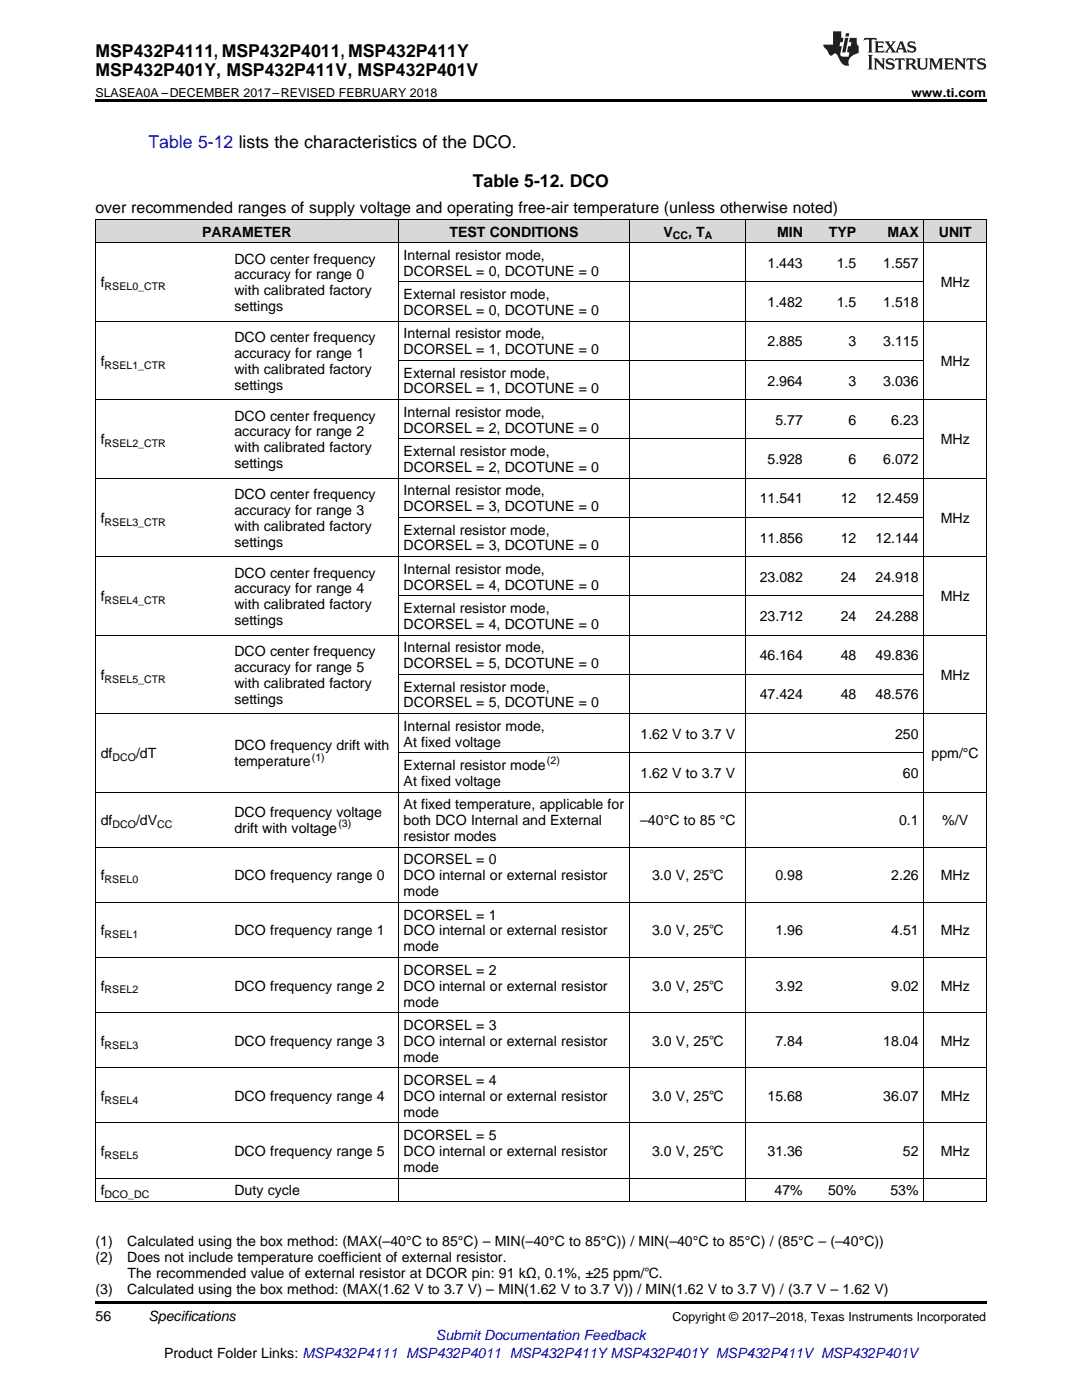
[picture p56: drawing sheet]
<svg xmlns="http://www.w3.org/2000/svg" width="216mm" height="279mm" viewBox="0 0 216 279" stroke-linecap="round" stroke-linejoin="round" font-family="sans-serif">
<defs><g id="words">
<g font-size="3.5">
<text x="19" y="11.3">MSP432P4111, MSP432P4011, MSP432P411Y</text>
<text x="19" y="15.2">MSP432P401Y, MSP432P411V, MSP432P401V</text>
<text x="94.3" y="37.4">Table 5-12. DCO</text>
</g>
<text font-size="3.5" fill="#00f" x="29.6" y="29.6">Table 5-12 lists the characteristics of the DCO.</text>
<text font-size="3.2" x="19" y="42.5">over recommended ranges of supply voltage and operating free-air temperature (unless otherwise noted)</text>
<g font-size="2.8">
<text x="40.3" y="47.2">PARAMETER</text>
<text x="89.7" y="47.2">TEST CONDITIONS</text>
<text x="132.4" y="47.2">V</text>
<text x="137.3" y="47.2">, T</text>
<text x="155" y="47.2">MIN</text>
<text x="165.4" y="47.2">TYP</text>
<text x="177.1" y="47.2">MAX</text>
<text x="187.3" y="47.2">UNIT</text>
<text x="46.8" y="52.6">DCO center frequency</text>
<text x="80.5" y="51.9">Internal resistor mode,</text>
<text x="153.1" y="53.4">1.443</text>
<text x="167" y="53.4">1.5</text>
<text x="176.2" y="53.4">1.557</text>
<text x="20.1" y="57.4">f</text>
<text x="46.8" y="55.8">accuracy for range 0</text>
<text x="46.8" y="58.9">with calibrated factory</text>
<text x="80.5" y="55">DCORSEL = 0, DCOTUNE = 0</text>
<text x="80.5" y="59.7">External resistor mode,</text>
<text x="187.7" y="57.4">MHz</text>
<text x="46.8" y="62.1">settings</text>
<text x="80.5" y="62.9">DCORSEL = 0, DCOTUNE = 0</text>
<text x="153.1" y="61.3">1.482</text>
<text x="167" y="61.3">1.5</text>
<text x="176.2" y="61.3">1.518</text>
<text x="46.8" y="68.3">DCO center frequency</text>
<text x="46.8" y="71.4">accuracy for range 1</text>
<text x="80.5" y="67.5">Internal resistor mode,</text>
<text x="80.5" y="70.7">DCORSEL = 1, DCOTUNE = 0</text>
<text x="153.1" y="69.1">2.885</text>
<text x="169.3" y="69.1">3</text>
<text x="176.2" y="69.1">3.115</text>
<text x="20.1" y="73">f</text>
<text x="46.8" y="74.6">with calibrated factory</text>
<text x="46.8" y="77.8">settings</text>
<text x="80.5" y="75.4">External resistor mode,</text>
<text x="153.1" y="76.9">2.964</text>
<text x="169.3" y="76.9">3</text>
<text x="176.2" y="76.9">3.036</text>
<text x="187.7" y="73">MHz</text>
<text x="46.8" y="83.9">DCO center frequency</text>
<text x="80.5" y="78.5">DCORSEL = 1, DCOTUNE = 0</text>
<text x="80.5" y="83.2">Internal resistor mode,</text>
<text x="20.1" y="88.7">f</text>
<text x="46.8" y="87.1">accuracy for range 2</text>
<text x="80.5" y="86.4">DCORSEL = 2, DCOTUNE = 0</text>
<text x="154.7" y="84.8">5.77</text>
<text x="169.3" y="84.8">6</text>
<text x="177.8" y="84.8">6.23</text>
<text x="187.7" y="88.7">MHz</text>
<text x="46.8" y="90.3">with calibrated factory</text>
<text x="46.8" y="93.5">settings</text>
<text x="80.5" y="91">External resistor mode,</text>
<text x="80.5" y="94.2">DCORSEL = 2, DCOTUNE = 0</text>
<text x="153.1" y="92.6">5.928</text>
<text x="169.3" y="92.6">6</text>
<text x="176.2" y="92.6">6.072</text>
<text x="46.8" y="99.6">DCO center frequency</text>
<text x="80.5" y="98.8">Internal resistor mode,</text>
<text x="151.6" y="100.4">11.541</text>
<text x="167.7" y="100.4">12</text>
<text x="174.7" y="100.4">12.459</text>
<text x="20.1" y="104.4">f</text>
<text x="46.8" y="102.8">accuracy for range 3</text>
<text x="46.8" y="105.9">with calibrated factory</text>
<text x="80.5" y="102">DCORSEL = 3, DCOTUNE = 0</text>
<text x="80.5" y="106.7">External resistor mode,</text>
<text x="187.7" y="104.4">MHz</text>
<text x="46.8" y="109.1">settings</text>
<text x="80.5" y="109.9">DCORSEL = 3, DCOTUNE = 0</text>
<text x="151.6" y="108.3">11.856</text>
<text x="167.7" y="108.3">12</text>
<text x="174.7" y="108.3">12.144</text>
<text x="46.8" y="115.3">DCO center frequency</text>
<text x="46.8" y="118.4">accuracy for range 4</text>
<text x="80.5" y="114.5">Internal resistor mode,</text>
<text x="80.5" y="117.7">DCORSEL = 4, DCOTUNE = 0</text>
<text x="151.6" y="116.1">23.082</text>
<text x="167.7" y="116.1">24</text>
<text x="174.7" y="116.1">24.918</text>
<text x="20.1" y="120">f</text>
<text x="46.8" y="121.6">with calibrated factory</text>
<text x="46.8" y="124.8">settings</text>
<text x="80.5" y="122.3">External resistor mode,</text>
<text x="80.5" y="125.5">DCORSEL = 4, DCOTUNE = 0</text>
<text x="151.6" y="123.9">23.712</text>
<text x="167.7" y="123.9">24</text>
<text x="174.7" y="123.9">24.288</text>
<text x="187.7" y="120">MHz</text>
<text x="46.8" y="130.9">DCO center frequency</text>
<text x="80.5" y="130.2">Internal resistor mode,</text>
<text x="151.6" y="131.8">46.164</text>
<text x="167.7" y="131.8">48</text>
<text x="174.7" y="131.8">49.836</text>
<text x="20.1" y="135.7">f</text>
<text x="46.8" y="134.1">accuracy for range 5</text>
<text x="46.8" y="137.3">with calibrated factory</text>
<text x="80.5" y="133.3">DCORSEL = 5, DCOTUNE = 0</text>
<text x="187.7" y="135.7">MHz</text>
<text x="46.8" y="140.4">settings</text>
<text x="80.5" y="138">External resistor mode,</text>
<text x="80.5" y="141.2">DCORSEL = 5, DCOTUNE = 0</text>
<text x="151.6" y="139.6">47.424</text>
<text x="167.7" y="139.6">48</text>
<text x="174.7" y="139.6">48.576</text>
<text x="46.8" y="149.8">DCO frequency drift with</text>
<text x="80.5" y="145.8">Internal resistor mode,</text>
<text x="80.5" y="149">At fixed voltage</text>
<text x="127.8" y="147.4">1.62 V to 3.7 V</text>
<text x="178.6" y="147.4">250</text>
<text x="20.1" y="151.3">df</text>
<text x="27.1" y="151.3">/dT</text>
<text x="46.8" y="152.9">temperature</text>
<text x="80.5" y="153.7">External resistor mode</text>
<text x="127.8" y="155.3">1.62 V to 3.7 V</text>
<text x="180.2" y="155.3">60</text>
<text x="185.9" y="151.3">ppm/°C</text>
<text x="80.5" y="156.8">At fixed voltage</text>
<text x="80.5" y="161.5">At fixed temperature, applicable for</text>
<text x="20.1" y="164.7">df</text>
<text x="27.1" y="164.7">/dV</text>
<text x="46.8" y="163.1">DCO frequency voltage</text>
<text x="46.8" y="166.3">drift with voltage</text>
<text x="80.5" y="164.7">both DCO Internal and External</text>
<text x="80.5" y="167.9">resistor modes</text>
<text x="127.7" y="164.7">–40°C to 85 °C</text>
<text x="179.4" y="164.7">0.1</text>
<text x="188" y="164.7">%/V</text>
<text x="80.5" y="172.5">DCORSEL = 0</text>
<text x="20.1" y="175.7">f</text>
<text x="46.8" y="175.7">DCO frequency range 0</text>
<text x="80.5" y="175.7">DCO internal or external resistor</text>
<text x="80.5" y="178.9">mode</text>
<text x="130.1" y="175.7">3.0 V, 25℃</text>
<text x="154.7" y="175.7">0.98</text>
<text x="177.8" y="175.7">2.26</text>
<text x="187.7" y="175.7">MHz</text>
<text x="80.5" y="183.5">DCORSEL = 1</text>
<text x="20.1" y="186.7">f</text>
<text x="46.8" y="186.7">DCO frequency range 1</text>
<text x="80.5" y="186.7">DCO internal or external resistor</text>
<text x="80.5" y="189.9">mode</text>
<text x="130.1" y="186.7">3.0 V, 25℃</text>
<text x="154.7" y="186.7">1.96</text>
<text x="177.8" y="186.7">4.51</text>
<text x="187.7" y="186.7">MHz</text>
<text x="20.1" y="197.7">f</text>
<text x="46.8" y="197.7">DCO frequency range 2</text>
<text x="80.5" y="194.5">DCORSEL = 2</text>
<text x="80.5" y="197.7">DCO internal or external resistor</text>
<text x="130.1" y="197.7">3.0 V, 25℃</text>
<text x="154.7" y="197.7">3.92</text>
<text x="177.8" y="197.7">9.02</text>
<text x="187.7" y="197.7">MHz</text>
<text x="80.5" y="200.9">mode</text>
<text x="20.1" y="208.7">f</text>
<text x="46.8" y="208.7">DCO frequency range 3</text>
<text x="80.5" y="205.5">DCORSEL = 3</text>
<text x="80.5" y="208.7">DCO internal or external resistor</text>
<text x="130.1" y="208.7">3.0 V, 25℃</text>
<text x="154.7" y="208.7">7.84</text>
<text x="176.2" y="208.7">18.04</text>
<text x="187.7" y="208.7">MHz</text>
<text x="80.5" y="211.9">mode</text>
<text x="20.1" y="219.7">f</text>
<text x="46.8" y="219.7">DCO frequency range 4</text>
<text x="80.5" y="216.5">DCORSEL = 4</text>
<text x="80.5" y="219.7">DCO internal or external resistor</text>
<text x="130.1" y="219.7">3.0 V, 25℃</text>
<text x="153.1" y="219.7">15.68</text>
<text x="176.2" y="219.7">36.07</text>
<text x="187.7" y="219.7">MHz</text>
<text x="80.5" y="222.9">mode</text>
<text x="80.5" y="227.5">DCORSEL = 5</text>
<text x="20.1" y="230.7">f</text>
<text x="46.8" y="230.7">DCO frequency range 5</text>
<text x="80.5" y="230.7">DCO internal or external resistor</text>
<text x="80.5" y="233.9">mode</text>
<text x="130.1" y="230.7">3.0 V, 25℃</text>
<text x="153.1" y="230.7">31.36</text>
<text x="180.2" y="230.7">52</text>
<text x="187.7" y="230.7">MHz</text>
<text x="20.1" y="238.5">f</text>
<text x="46.8" y="238.5">Duty cycle</text>
<text x="154.6" y="238.5">47%</text>
<text x="165.2" y="238.5">50%</text>
<text x="177.7" y="238.5">53%</text>
<text x="19" y="248.7">(1)</text>
<text x="19" y="251.9">(2)</text>
<text x="25.4" y="248.7">Calculated using the box method: (MAX(–40°C to 85°C) – MIN(–40°C to 85°C)) / MIN(–40°C to 85°C) / (85°C – (–40°C))</text>
<text x="25.4" y="251.9">Does not include temperature coefficient of external resistor.</text>
<text x="25.4" y="255.1">The recommended value of external resistor at DCOR pin: 91 kΩ, 0.1%, ±25 ppm/℃.</text>
<text x="19" y="263.6">56</text>
<text x="19" y="258.2">(3)</text>
<text x="25.4" y="258.2">Calculated using the box method: (MAX(1.62 V to 3.7 V) – MIN(1.62 V to 3.7 V)) / MIN(1.62 V to 3.7 V) / (3.7 V – 1.62 V)</text>
<text x="29.6" y="263.6">Specifications</text>
<text x="32.7" y="270.9">Product Folder Links: MSP432P4111 MSP432P4011 MSP432P411YMSP432P401Y MSP432P411V MSP432P401V</text>
</g>
<text font-size="2.8" fill="#00f" x="87" y="267.4">Submit Documentation Feedback</text>
<g font-size="2.5">
<text x="19" y="19.3">SLASEA0A –DECEMBER 2017–REVISED FEBRUARY 2018</text>
<text x="181.9" y="19.3">www.ti.com</text>
<text x="134.2" y="263.6">Copyright © 2017–2018, Texas Instruments Incorporated</text>
</g>
<g font-size="2.1">
<text x="134.2" y="47.8">CC</text>
<text x="140.6" y="47.8">A</text>
<text x="20.9" y="57.9">RSEL0_CTR</text>
<text x="20.9" y="73.6">RSEL1_CTR</text>
<text x="20.9" y="89.3">RSEL2_CTR</text>
<text x="20.9" y="104.9">RSEL3_CTR</text>
<text x="20.9" y="120.6">RSEL4_CTR</text>
<text x="20.9" y="136.2">RSEL5_CTR</text>
<text x="22.4" y="151.9">DCO</text>
<text x="62.2" y="151.8">(1)</text>
<text x="109.1" y="152.5">(2)</text>
<text x="22.4" y="165.2">DCO</text>
<text x="31.4" y="165.2">CC</text>
<text x="67.5" y="165.1">(3)</text>
<text x="20.9" y="176.2">RSEL0</text>
<text x="20.9" y="187.3">RSEL1</text>
<text x="20.9" y="198.3">RSEL2</text>
<text x="20.9" y="209.3">RSEL3</text>
<text x="20.9" y="220.3">RSEL4</text>
<text x="20.9" y="231.3">RSEL5</text>
<text x="20.9" y="239.1">DCO_DC</text>
</g>
</g></defs>
<g fill="#d8d8d8">
<path d="M19 43.8h26.7v4.7h-26.7z"/>
<path d="M45.7 43.8h33.8v4.7h-33.8z"/>
<path d="M79.5 43.8h46.2v4.7h-46.2z"/>
<path d="M125.7 43.8h23.1v4.7h-23.1z"/>
<path d="M148.8 43.8h12.5v4.7h-12.5z"/>
<path d="M161.3 43.8h10.6v4.7h-10.6z"/>
<path d="M171.9 43.8h12.5v4.7h-12.5z"/>
<path d="M184.4 43.8h12.4v4.7h-12.4z"/>
</g>
<path d="M19 19.9h177.8v.5h-177.8zM19 259.7h177.8v.5h-177.8z" fill="#000"/>
<g fill="none" stroke="#000" stroke-width=".2">
<path d="M19 48.4h177.8M19 43.8h177.8M19.1 43.8v196M79.4 43.8v196M79.5 56.3h104.9M125.7 43.8v196M148.8 43.8v196M184.3 43.8v196M196.8 43.8v196M19 79.7h177.8M19 64.1h177.8M79.5 71.9h104.9"/>
<path d="M19 95.4h177.8M79.5 87.6h104.9M19 111.1h177.8M79.5 118.9h104.9M79.5 103.2h104.9M19 126.7h177.8M79.5 134.6h104.9M19 158.1h177.8M19 142.4h177.8M79.5 150.2h104.9M19 169.1h177.8M19 191.1h177.8"/>
<path d="M19 180.1h177.8M19 213.1h177.8M19 202.1h177.8M19 239.8h177.8M19 235.1h177.8M19 224.1h177.8"/>
</g>
<g fill="#231f20">
<path d="M172.5 7.6l-.1 .5 .4-.2h.6v.1v2.1l-.2 .4h.9l-.2-.4v-2.1l.1-.1h.5l.5 .2-.2-.5zM174.5 8.3l.2 .3v1.5l-.2 .4h1.8l.2-.6a1.04 1.04 0 0 1-1.3 .2v-.7h.6l.3 .2v-.6l-.3 .2h-.6v-.6l.8-.1 .4 .3-.2-.5zM176.5 8.3l.9 1.1-.9 1.1h.8l-.2-.2 .4-.7 .5 .7-.2 .2h1.5l-.2-.2 .2-.4h.9l.1 .4-.2 .2h1l-.3-.3-.7-1.9h-.5l-.9 2-.8-1 .9-1h-.8l.1 .3-.4 .5-.3-.6 .1-.2zM179.7 8.6l.4 1h-.7zM181.3 8.4a.63 .63 0 0 0-.2 .7 .63 .63 0 0 0 .6 .4l.6 .2 .1 .2a.75 .75 0 0 1-.7 .4 .75 .75 0 0 1-.6-.5l.1 .7 .1-.1a1.11 1.11 0 0 0 1.5-.6 1.13 1.13 0 0 0-1.2-.8l-.1-.4a1.04 1.04 0 0 1 1.2 .2l-.2-.5-.2 .1-.4-.2zM173.2 10.9l.2 .4v2.2l-.2 .4h1l-.3-.4v-2.2l.3-.4zM174.3 11.6l.3 .4v1.5l-.3 .4h.8l-.2-.4v-1.3l1.5 1.7v-1.9l.2-.4h-.7l.2 .4v.9l-1.1-1.3zM177 11.8a.62 .62 0 0 0-.2 .7 .62 .62 0 0 0 .6 .4l.6 .1 .1 .3a.76 .76 0 0 1-.7 .3 .76 .76 0 0 1-.7-.4l.2 .7 .1-.1a1.11 1.11 0 0 0 1.5-.6 1.13 1.13 0 0 0-1.2-.8l-.1-.4a1.04 1.04 0 0 1 1.2 .2l-.2-.6-.2 .1-.5-.1zM178.7 11.6l-.2 .6a.61 .61 0 0 1 .8-.3v1.6l-.2 .4h.9l-.2-.4v-1.6a.63 .63 0 0 1 .7 .3l-.1-.6zM180.6 11.6l.3 .4v1.5l-.3 .4h1l-.2-.2-.1-.8 .6 .2a.76 .76 0 0 0 1.2 .7l-1-1a.58 .58 0 0 0 .6-.5 .58 .58 0 0 0-.5-.6zM181.4 11.9h.1a.45 .45 0 0 1 .5 .1 .45 .45 0 0 1 .1 .5l-.8 .2zM182.9 11.6l.2 .2a2.17 2.17 0 0 0 .3 1.9 .99 .99 0 0 0 1.6-.6v-1.1l.2-.4h-.7l.2 .2a1.92 1.92 0 0 1-.2 1.8 .6 .6 0 0 1-.9-.5v-1.1l.2-.4zM185.4 11.6l.2 .4v1.5l-.2 .4h.7l-.2-.4v-1.4l.8 1.8 .8-1.8v1.4l-.2 .4h.9l-.2-.4v-1.5l.2-.4h-.8l-.6 1.5-.6-1.5zM188.4 11.6l.2 .4v1.5l-.2 .4h1.8l.1-.6a1.04 1.04 0 0 1-1.2 .1v-.6h.5l.4 .2v-.6l-.4 .2h-.5v-.7h.8l.3 .3-.1-.6zM190.5 11.6l.2 .4v1.5l-.2 .4h.7l-.2-.4v-1.3l1.5 1.7v-1.9l.2-.4h-.7l.2 .4v.9l-1.1-1.3zM192.9 11.6l-.1 .6a.61 .61 0 0 1 .7-.3l.1 1.6-.3 .4h1l-.3-.4 .1-1.6a.63 .63 0 0 1 .7 .3l-.1-.6zM195.2 11.8a.62 .62 0 0 0-.2 .7 .62 .62 0 0 0 .6 .4l.6 .1 .1 .3a.76 .76 0 0 1-.7 .3 .76 .76 0 0 1-.6-.4l.1 .7 .1-.1a1.11 1.11 0 0 0 1.6-.6 1.13 1.13 0 0 0-1.3-.8l-.1-.4a1.04 1.04 0 0 1 1.2 .2l-.1-.6-.2 .1-.5-.1z"/>
<path d="M166.2 6.3v2.6h-1.9v.4l.8 .9a.91 .91 0 0 0 1 .8 .56 .56 0 0 1 .5-.3 .56 .56 0 0 1 .5 .3l.4 .8a1.53 1.53 0 0 0 1.9 1.2 1.54 1.54 0 0 1 1-2.1l.9-.3v-1.4a1.52 1.52 0 0 1-.4-1.6h-1.3l-.2 .8h.5l-.2 .8h-.5l-.1 1v.2l.4 .1-.2 .8a1.93 1.93 0 0 1-1.6-.3l.3-1.8h-.5l.2-.8h.4l.2-.8h-.4v-1.3zM168.6 7.6l-.6 2.9h.7l.6-2.9zM168.8 6.6l-.1 .7h.6l.2-.7z"/>
</g>
<use href="#words"/>
</svg>
